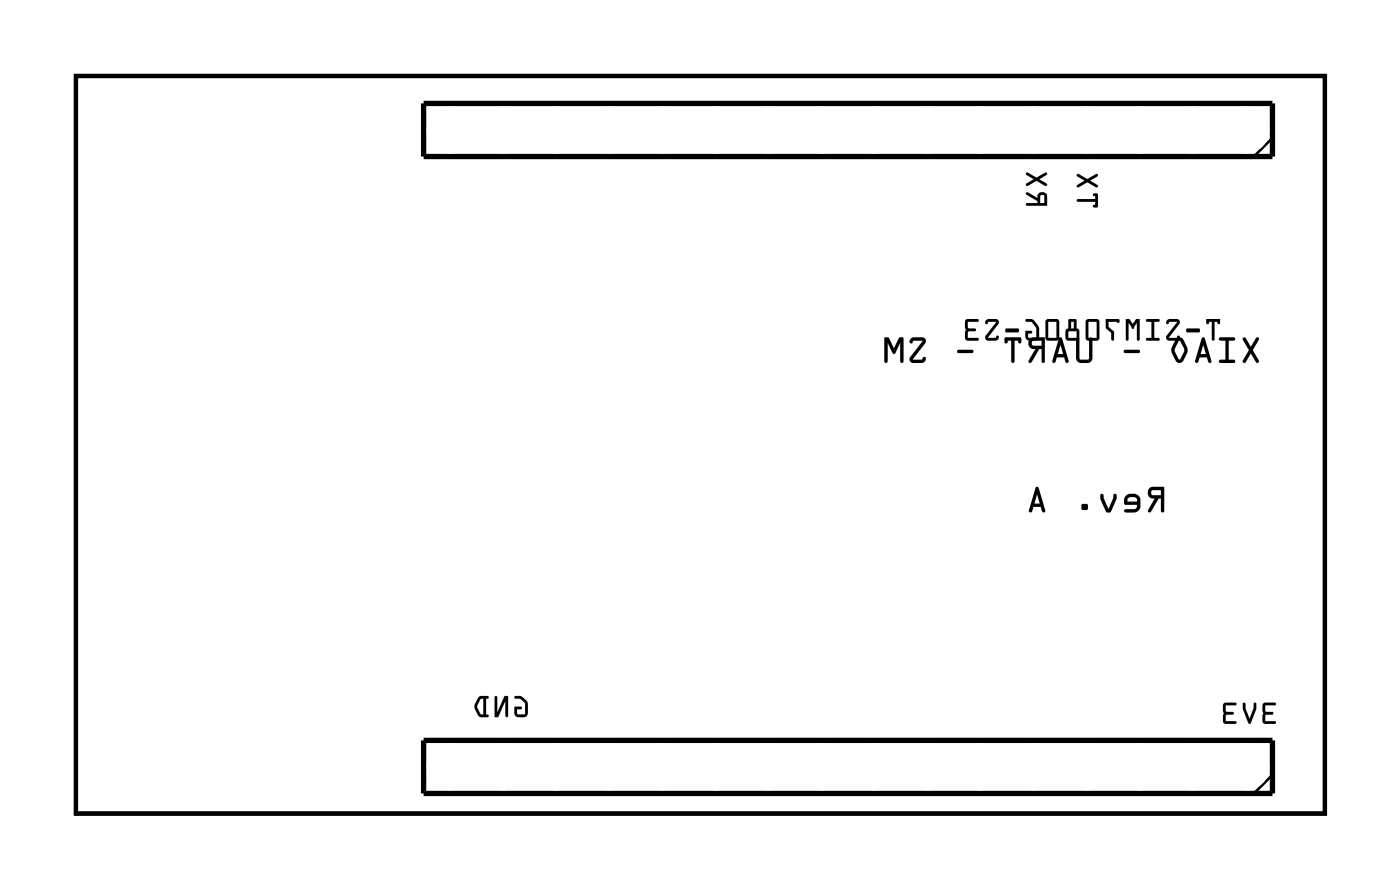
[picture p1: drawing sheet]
<svg xmlns="http://www.w3.org/2000/svg" width="67mm" height="43mm" viewBox="0 0 67 43" stroke-linecap="round" stroke-linejoin="round" font-family="sans-serif">
<path d="M3.6 3.6h59.8v35.3h-59.8z" fill="none" stroke="#000" stroke-width=".2"/>
<g fill="#000">
<path d="M3.6 3.6h59.8v35.3h-59.8zM3.6 3.6v35.3h59.8v-35.3z"/>
<path d="M49.8 9.3l.2 .1v.3h-.2zM49.1 9.2v.1l.6 .3v.1h-.5v.1h.9v-.4a.24 .24 0 0 0-.2-.2 .24 .24 0 0 0-.2 .3zM49.1 8.3v.1l.4 .2-.4 .2 .1 .1 .4-.2 .4 .2h.1l-.3-.3 .3-.2v-.1l-.5 .2z"/>
<path d="M49.8 9.3l.2 .1v.3h-.2zM49.8 9.3v.4h.2v-.3zM49.1 9.2v.1l.6 .3v.1h-.5v.1h.9v-.4a.25 .25 0 0 0-.4-.1v.2zM49.1 9.2l.6 .3a.24 .24 0 0 1 .2-.3 .24 .24 0 0 1 .2 .2v.4h-.9v-.1h.5v-.1l-.6-.3zM49.1 8.3v.1l.4 .2-.4 .2 .1 .1 .4-.2 .4 .2h.1l-.3-.3 .3-.2v-.1l-.5 .2zM49.1 8.3l.5 .2 .5-.2v.1l-.3 .2 .3 .3h-.1l-.4-.2-.4 .2-.1-.1 .4-.2-.4-.2z"/>
<path d="M51.6 9.5v.2h.8l-.1 .2h.3l-.1-.6h-.2l.1 .2zM51.6 8.3v.1l.3 .2-.3 .2v.2l.5-.3 .4 .3 .1-.1-.4-.3 .3-.2v-.1l-.4 .3z"/>
<path d="M51.6 9.5v.2h.8l-.1 .2h.3l-.1-.6h-.2l.1 .2zM51.6 9.5h.8l-.1-.2h.2l.1 .6h-.3l.1-.2h-.8zM51.6 8.3v.1l.3 .2-.3 .2v.2l.5-.3 .4 .3 .1-.1-.4-.3 .3-.2v-.1l-.4 .3zM51.6 8.3l.5 .3 .4-.3v.1l-.3 .2 .4 .3-.1 .1-.4-.3-.5 .3v-.2l.3-.2-.3-.2z"/>
<path d="M57.8 15.3v.2l.2-.1v.8l.1 .1v-.9l.3 .1v-.2zM57.8 15.3h.6v.2l-.2-.1-.1 .9-.1-.1v-.8l-.2 .1zM56.8 15.7l.1 .2h.5l.1-.1-.1-.1zM56.8 15.7h.6l.1 .1-.1 .1h-.5zM55.9 15.3v.2l.1-.1h.4l-.5 .7-.1 .1 .2 .1h.4l.1-.1-.1-.1-.1 .1h-.3l.5-.7v-.1l-.2-.1zM55.9 15.3h.4l.2 .1v.1l-.5 .7h.3l.1-.1 .1 .1-.1 .1h-.4l-.2-.1 .1-.1 .5-.7h-.4l-.1 .1zM54.9 15.3v.1h.2v.8h-.2v.1h.6v-.1h-.2v-.8h.2v-.1zM54.9 15.3h.6v.1h-.2v.8h.2v.1h-.6v-.1h.2v-.8h-.2zM53.9 15.3v1l.1-.1v-.8l.2 .3 .2-.2v.7l.1 .1 .1-1h-.2l-.2 .2-.1-.2zM53.9 15.3h.2l.1 .2 .2-.2h.2l-.1 1-.1-.1v-.7l-.2 .2-.2-.2v.7l-.1 .1zM52.9 15.3v.4l.3 .2v.4h.1v-.4l-.2-.3v-.2l.4 .1 .1-.2zM52.9 15.3h.7l-.1 .2-.4-.1v.2l.2 .3v.4h-.1v-.4l-.3-.2zM52 15.3v.9l.1 .1h.5v-.1v-.9h-.1zM52 15.3h.5h.1v.9v.1h-.5l-.1-.1zM52.1 15.4h.4v.8h-.4zM52.1 15.4v.8h.4v-.8zM51.2 15.3l-.1 .4-.1 .2v.3l.1 .1h.5l.1-.4-.2-.2v-.4zM51.2 15.3h.3v.4l.2 .2-.1 .4h-.5l-.1-.1v-.3l.1-.2zM51.1 15.9h.4v.3h-.4zM51.1 15.9v.3h.4v-.3zM51.3 15.4h.1v.3h-.1zM51.3 15.4v.3h.1v-.3zM50.1 15.3v.9l.1 .1h.4l.1-.1v-.9h-.1zM50.1 15.3h.5h.1v.9l-.1 .1h-.4l-.1-.1zM50.2 15.4h.4v.8h-.4zM50.2 15.4v.8h.4v-.8zM49.1 15.3v.1h.3l.2 .3v.5l-.4-.1v-.1l.2-.1-.3-.1v.4l.5 .1 .2-.2a.71 .71 0 0 0-.3-.8zM49.1 15.3h.3l.3 .4 .1 .4-.2 .2h-.4l-.1-.1v-.4l.3 .1v.1h-.2l.1 .2 .3-.1v-.4l-.2-.3h-.3zM48.1 15.7l.1 .2h.5l.1-.1-.1-.1zM48.1 15.7h.6l.1 .1-.1 .1h-.5zM47.2 15.3v.2l.1-.1h.4l-.5 .7v.1l.1 .1h.4l.1-.1v-.1l-.2 .1h-.3l.5-.7v-.1l-.1-.1zM47.2 15.3h.5l.1 .1v.1l-.5 .7h.3l.2-.1v.1l-.1 .1h-.4l-.1-.1v-.1l.5-.7h-.4l-.1 .1zM46.2 15.3v.9l.1 .1h.5v-.1h-.5l.1-.3 .3-.1-.3-.1-.1-.3h.5l.1-.1zM46.2 15.3h.7l-.1 .1h-.5l.1 .3 .3 .1-.3 .1-.1 .3h.5v.1h-.5l-.1-.1z"/>
<path d="M57.8 15.3v.2l.2-.1v.8l.1 .1 .1-.9 .2 .1v-.2zM56.8 15.7l.1 .2 .6-.1-.1-.1zM55.9 15.3v.2l.1-.1h.4l-.5 .7-.1 .1 .2 .1h.4l.1-.1-.1-.1-.1 .1h-.3l.5-.7v-.1l-.2-.1zM54.9 15.3v.1h.2v.8h-.2v.1h.6v-.1h-.2v-.8h.2v-.1zM53.9 15.3v1l.1-.1v-.7l.2 .2 .2-.2v.7l.1 .1 .1-1h-.2l-.2 .2-.1-.2zM52.9 15.3v.4l.3 .2v.4h.1v-.4l-.2-.3v-.2l.4 .1 .1-.2zM52 15.3v.9l.1 .1h.5v-.1v-.9h-.1zM52.1 15.4h.4v.8h-.4zM51.2 15.3l-.1 .4-.1 .2v.3l.1 .1h.5l.1-.4-.2-.2v-.4zM51.1 15.9h.4v.3h-.4zM51.3 15.4h.1v.3h-.1zM50.1 15.3v.9l.1 .1h.4l.1-.1v-.9h-.1zM50.2 15.4h.4v.8h-.4zM49.1 15.3v.1h.3l.2 .3v.5l-.4-.1v-.1h.2v-.1l-.3-.1v.4l.5 .1 .1-.1a.65 .65 0 0 0-.5-.9zM48.1 15.7l.1 .2 .6-.1-.1-.1zM47.2 15.3v.2l.1-.1h.4l-.5 .7v.1l.1 .1h.4l.1-.1v-.1l-.2 .1h-.3l.5-.7v-.1l-.1-.1zM46.2 15.3v.9l.1 .1h.5v-.1h-.5l.1-.3 .3-.1-.3-.1-.1-.3h.5l.1-.1z"/>
<path d="M59.5 16.2l.3 .6-.3 .5h.1l.3-.4 .3 .5 .1-.1-.3-.5 .3-.6h-.2l-.2 .4-.3-.4zM59.5 16.2h.1l.3 .4 .2-.4h.2l-.3 .6 .3 .5-.1 .1-.3-.5-.3 .4h-.1l.3-.5zM58.4 16.2v.1h.3v.9h-.3v.1l.7 .1v-.2h-.3v-.9h.3v-.1zM58.4 16.2h.7v.1h-.3v.9h.3v.2l-.7-.1v-.1h.3v-.9h-.3zM57.6 16.5l.1 .4h-.2zM57.6 16.5l-.1 .4h.2zM57.6 16.2l-.4 1.1 .1 .1 .1-.3h.4v.2l.2 .1-.3-1.2zM57.6 16.2h.1l.3 1.1v.1l-.2-.1v-.2h-.4l-.1 .3-.1-.1zM56.3 16.2l-.2 .6 .2 .5 .2 .1 .3-.5 .1-.2-.3-.5-.1-.1zM56.3 16.2l.2-.1 .1 .1 .3 .5-.1 .2-.3 .5-.2-.1-.2-.5zM56.4 16.3l.3 .5-.2 .4-.3-.4zM56.4 16.3l-.2 .5 .3 .4 .2-.4zM53.8 16.8l.1 .1h.6l.1-.1-.1-.1zM53.8 16.8l.7-.1 .1 .1-.1 .1h-.6zM51.5 16.2v1l.2 .2h.5l.1-.3v-.9l-.1-.1-.1 .1v1h-.3l-.1-.1v-.9zM51.5 16.2h.2v.9l.1 .1h.3v-1l.1-.1 .1 .1v.9l-.1 .3h-.5l-.2-.2zM50.8 16.5l.1 .4h-.3zM50.8 16.5l-.2 .4h.3zM50.7 16.2l-.3 1.1 .1 .1 .1-.3h.3l.1 .2 .1 .1-.3-1.2zM50.7 16.2h.1l.4 1.1-.1 .1-.1-.1-.1-.2h-.3l-.1 .3-.1-.1zM49.4 16.3h.5v.2h-.5zM49.4 16.3l.1 .2h.4v-.2zM49.3 16.2v.4l.1 .1h.2l-.4 .6h.2l.4-.6h.1v.6l.1 .1v-1.3zM49.3 16.2l.7-.1v1.3l-.1-.1v-.6h-.1l-.4 .6h-.2l.4-.6a.29 .29 0 0 1-.3-.1 .29 .29 0 0 1 0-.4zM48.1 16.2v.2l.1-.1h.2v1l.1 .1 .1-1.1h.1l.2 .1v-.2zM48.1 16.2h.8v.2l-.2-.1h-.1l-.1 1.1-.1-.1v-1h-.2l-.1 .1zM45.8 16.8l.1 .1h.6l.1-.1-.1-.1zM45.8 16.8l.7-.1 .1 .1-.1 .1h-.6zM43.6 16.2l-.1 .2h.1l.2-.1h.4l-.6 .8v.2l.1 .1h.5l.1-.2v-.1l-.2 .1h-.4l.6-.8v-.1l-.1-.2zM43.6 16.2l.6-.1 .1 .2v.1l-.6 .8h.4l.2-.1v.1l-.1 .2h-.5l-.1-.1v-.2l.6-.8h-.4l-.2 .1zM42.3 16.2l.1 1.1h.1v-.9l.3 .5 .3-.5v.9h.1v-1.1h-.1l-.3 .5-.3-.5zM42.3 16.2l.2-.1 .3 .6 .3-.6 .1 .1v1.1h-.1v-.9l-.3 .5-.3-.5v.9h-.1z"/>
<path d="M59.5 16.2l.3 .6-.3 .5h.1l.3-.4 .3 .5 .1-.1-.3-.5 .3-.6h-.2l-.2 .4-.3-.4zM58.4 16.2v.1h.3v.9h-.3v.1l.7 .1v-.2h-.3v-.9h.3v-.1zM57.6 16.5l.1 .4h-.2zM57.6 16.2l-.4 1.1 .1 .1 .1-.3h.4l.1 .3h.1l-.3-1.2zM56.3 16.2l-.2 .6 .2 .5a.21 .21 0 0 0 .4 0l.2-.6-.3-.5-.1-.1zM56.4 16.3l.3 .5-.2 .4-.3-.4zM53.8 16.8l.1 .1h.6l.1-.1-.1-.1zM51.5 16.2v1l.2 .2h.5l.1-.3v-.9l-.1-.1-.1 .1v1h-.3l-.1-.1v-.9zM50.8 16.5l.1 .4h-.3zM50.7 16.2l-.3 1.1 .1 .1 .1-.3h.3l.1 .3h.1l-.3-1.2zM49.4 16.3h.5v.2h-.5zM49.3 16.2a.29 .29 0 0 0 0 .4 .29 .29 0 0 0 .3 .1l-.4 .6h.2l.4-.6h.1v.6l.1 .1v-1.3zM48.1 16.2v.2l.1-.1h.2v1l.1 .1 .1-1.1h.1l.2 .1v-.2zM45.8 16.8l.1 .1h.6l.1-.1-.1-.1zM43.6 16.2v.2l.2-.1h.4l-.6 .8v.2l.1 .1h.5l.1-.2v-.1l-.2 .1h-.4l.6-.8v-.1l-.1-.2zM42.3 16.2l.1 1.1h.1v-.9l.3 .5 .3-.5v.9h.1v-1.1h-.1l-.3 .5-.3-.5z"/>
<path d="M24.6 33.3v.1h.3l.2 .3v.5l-.3-.1v-.2h.1l.1-.1-.4 .1v.3l.1 .1h.5l.1-.6a.48 .48 0 0 0-.7-.4zM23.7 33.3v1h.2l.3-.8v.8h.1v-1h-.2l-.3 .8v-.7zM23 33.4h.1v.8h-.1l-.2-.3zM22.9 33.4a.6 .6 0 0 0 0 .9h.4h.1l-.1-.1v-.8l.1-.1z"/>
<path d="M24.6 33.3v.1h.3l.2 .3v.5h-.3v-.3h.1l.1-.1-.4 .1v.3l.1 .1h.5l.1-.6a.48 .48 0 0 0-.7-.4zM24.6 33.3h.4l.3 .3v.5l-.1 .2h-.5l-.1-.1 .1-.4h.3l-.1 .1h-.1v.3l.3-.1v-.5l-.2-.2h-.2zM23.7 33.3v1h.2l.3-.8v.8h.1v-1h-.2l-.3 .8v-.7zM23.7 33.3l.1 .1v.7l.3-.8h.2v1h-.1v-.8l-.3 .8h-.2zM23 33.4h.1v.8h-.1l-.2-.3zM23 33.4l-.2 .5 .2 .3h.1v-.8zM22.9 33.4l-.2 .3v.2l.2 .4h.5v-.1h-.1v-.8l.1-.1zM22.9 33.4l.5-.1-.1 .1v.8h.1v.1h-.5l-.2-.4v-.2z"/>
<path d="M55.1 23.5h.5v.2h-.4zM55 23.4a.29 .29 0 0 0 0 .3 .29 .29 0 0 0 .3 .2l-.3 .6h.1l.4-.6h.1v.5l.1 .1v-1.2zM54 23.8h.3l.1 .2h-.4zM53.9 23.7l-.1 .2v.2l.6 .1-.1 .2h-.4l-.1 .1h.7l.1-.3v-.4l-.3-.2zM52.7 23.7v.1l.2 .7h.3l.3-.6v-.2h-.2l-.2 .7-.3-.7zM51.8 24.1v.3h.3v-.3zM49.7 23.7l.1 .4h-.3zM49.6 23.3l-.3 1.2h.1l.1-.2h.3l.1 .2h.1l-.3-1.1z"/>
<path d="M55.1 23.5h.5v.2h-.4zM55.1 23.5l.1 .2h.4v-.2zM55 23.4v.3l.1 .1 .2 .1-.3 .6h.1l.4-.6h.1v.5l.1 .1v-1.2zM55 23.4l.7-.1v1.2l-.1-.1v-.5h-.1l-.4 .6h-.1l.3-.6a.29 .29 0 0 1-.3-.2 .29 .29 0 0 1 0-.3zM54 23.8h.3l.1 .2h-.4zM54 23.8v.2h.4l-.1-.2zM53.9 23.7l-.1 .4 .6 .1-.1 .2h-.4v.1h.6l.1-.2v-.4a.43 .43 0 0 0-.7-.2zM53.9 23.7l.2-.1a.38 .38 0 0 1 .5 .3v.4l-.1 .2h-.6v-.1h.4l.1-.2-.6-.1v-.2zM52.7 23.7v.1l.2 .7h.3l.3-.6v-.2h-.2l-.2 .7-.3-.7zM52.7 23.7h.1l.3 .7 .2-.7h.2v.2l-.3 .6h-.3l-.2-.7zM51.8 24.1v.3h.3v-.3zM51.8 24.1h.3v.3h-.3zM49.7 23.7l.1 .4h-.3zM49.7 23.7l-.2 .4h.3zM49.6 23.3l-.3 1.2h.1l.1-.2h.3l.1 .2h.1l-.3-1.1zM49.6 23.3l.1 .1 .3 1v.1h-.1l-.1-.2h-.3l-.1 .2h-.1z"/>
<path d="M60.5 33.7v.9h.1h.5v-.1h-.5v-.3l.4-.1-.4-.1v-.2h.4l.1-.1zM60.5 33.7h.6l-.1 .1h-.4v.2l.4 .1-.4 .1v.3h.5v.1h-.5h-.1zM59.5 33.6v.3l.3 .7h.1l.2-.7v-.2h-.1l-.2 .7-.2-.7zM59.5 33.6l.1 .1 .2 .7 .2-.7h.1l.1 .2-.3 .7h-.1l-.3-.7zM58.6 33.7v.9h.1h.5v-.1h-.5v-.3l.4-.1-.4-.1v-.2h.4l.1-.1zM58.6 33.7h.6l-.1 .1h-.4v.2l.4 .1-.4 .1v.3h.5v.1h-.5h-.1z"/>
<path d="M60.5 33.7v.9h.1h.5v-.1h-.5v-.3l.4-.1-.4-.1v-.2h.4l.1-.1zM59.5 33.6v.3l.3 .7h.1l.2-.7v-.2h-.1l-.2 .7-.2-.7zM58.6 33.7v.9h.1h.5v-.1h-.5v-.3l.4-.1-.4-.1v-.2h.4l.1-.1z"/>
</g>
<path d="M20.3 5h40.6v2.5h-40.6zM20.3 35.4h40.6v2.6h-40.6z" fill="none" stroke="#000" stroke-width=".25"/>
<path d="M60.9 6.6l-.9 .9M60.9 37.1l-.9 .9" fill="none" stroke="#000" stroke-width=".13"/>
<path d="M31 30.9h1.4v1.4h-1.4z" fill="#fff"/>
<path d="M31 30.9h1.4v1.4h-1.4z" fill="none" stroke="#fff" stroke-width=".76" stroke-linecap="butt"/>
<circle cx="31.7" cy="31.6" r=".7" fill="#fff"/>
<circle cx="31.7" cy="31.6" r=".7" fill="none" stroke="#fff" stroke-width=".76" stroke-linecap="butt"/>
<circle cx="24.1" cy="31.6" r=".7" fill="#fff"/>
<circle cx="24.1" cy="31.6" r=".7" fill="none" stroke="#fff" stroke-width=".76" stroke-linecap="butt"/>
<circle cx="31.7" cy="29.1" r=".7" fill="#fff"/>
<circle cx="31.7" cy="29.1" r=".7" fill="none" stroke="#fff" stroke-width=".76" stroke-linecap="butt"/>
<circle cx="24.1" cy="29.1" r=".7" fill="#fff"/>
<circle cx="24.1" cy="29.1" r=".7" fill="none" stroke="#fff" stroke-width=".76" stroke-linecap="butt"/>
<circle cx="31.7" cy="26.5" r=".7" fill="#fff"/>
<circle cx="31.7" cy="26.5" r=".7" fill="none" stroke="#fff" stroke-width=".76" stroke-linecap="butt"/>
<circle cx="24.1" cy="26.5" r=".7" fill="#fff"/>
<circle cx="24.1" cy="26.5" r=".7" fill="none" stroke="#fff" stroke-width=".76" stroke-linecap="butt"/>
<circle cx="31.7" cy="24" r=".7" fill="#fff"/>
<circle cx="31.7" cy="24" r=".7" fill="none" stroke="#fff" stroke-width=".76" stroke-linecap="butt"/>
<circle cx="24.1" cy="24" r=".7" fill="#fff"/>
<circle cx="24.1" cy="24" r=".7" fill="none" stroke="#fff" stroke-width=".76" stroke-linecap="butt"/>
<circle cx="31.7" cy="21.4" r=".7" fill="#fff"/>
<circle cx="31.7" cy="21.4" r=".7" fill="none" stroke="#fff" stroke-width=".76" stroke-linecap="butt"/>
<circle cx="24.1" cy="21.4" r=".7" fill="#fff"/>
<circle cx="24.1" cy="21.4" r=".7" fill="none" stroke="#fff" stroke-width=".76" stroke-linecap="butt"/>
<circle cx="31.7" cy="18.9" r=".7" fill="#fff"/>
<circle cx="31.7" cy="18.9" r=".7" fill="none" stroke="#fff" stroke-width=".76" stroke-linecap="butt"/>
<circle cx="24.1" cy="18.9" r=".7" fill="#fff"/>
<circle cx="24.1" cy="18.9" r=".7" fill="none" stroke="#fff" stroke-width=".76" stroke-linecap="butt"/>
<circle cx="31.7" cy="16.4" r=".7" fill="#fff"/>
<circle cx="31.7" cy="16.4" r=".7" fill="none" stroke="#fff" stroke-width=".76" stroke-linecap="butt"/>
<circle cx="24.1" cy="16.4" r=".7" fill="#fff"/>
<circle cx="24.1" cy="16.4" r=".7" fill="none" stroke="#fff" stroke-width=".76" stroke-linecap="butt"/>
<circle cx="31.7" cy="13.8" r=".7" fill="#fff"/>
<circle cx="31.7" cy="13.8" r=".7" fill="none" stroke="#fff" stroke-width=".76" stroke-linecap="butt"/>
<circle cx="24.1" cy="13.8" r=".7" fill="#fff"/>
<circle cx="24.1" cy="13.8" r=".7" fill="none" stroke="#fff" stroke-width=".76" stroke-linecap="butt"/>
<circle cx="11.4" cy="29.1" r=".6" fill="#fff"/>
<circle cx="11.4" cy="29.1" r=".6" fill="none" stroke="#fff" stroke-width=".65" stroke-linecap="butt"/>
<path d="M10.8 28.5h1.2v1.2h-1.2z" fill="#fff"/>
<path d="M10.8 28.5h1.2v1.2h-1.2z" fill="none" stroke="#fff" stroke-width=".65" stroke-linecap="butt"/>
<circle cx="13.9" cy="29.1" r=".6" fill="#fff"/>
<circle cx="13.9" cy="29.1" r=".6" fill="none" stroke="#fff" stroke-width=".65" stroke-linecap="butt"/>
<circle cx="11.4" cy="13.8" r=".6" fill="#fff"/>
<circle cx="11.4" cy="13.8" r=".6" fill="none" stroke="#fff" stroke-width=".65" stroke-linecap="butt"/>
<path d="M10.8 13.2h1.2v1.2h-1.2z" fill="#fff"/>
<path d="M10.8 13.2h1.2v1.2h-1.2z" fill="none" stroke="#fff" stroke-width=".65" stroke-linecap="butt"/>
<circle cx="13.9" cy="13.8" r=".6" fill="#fff"/>
<circle cx="13.9" cy="13.8" r=".6" fill="none" stroke="#fff" stroke-width=".65" stroke-linecap="butt"/>
<circle cx="11.4" cy="18.9" r=".6" fill="#fff"/>
<circle cx="11.4" cy="18.9" r=".6" fill="none" stroke="#fff" stroke-width=".65" stroke-linecap="butt"/>
<path d="M10.8 18.3h1.2v1.2h-1.2z" fill="#fff"/>
<path d="M10.8 18.3h1.2v1.2h-1.2z" fill="none" stroke="#fff" stroke-width=".65" stroke-linecap="butt"/>
<circle cx="13.9" cy="18.9" r=".6" fill="#fff"/>
<circle cx="13.9" cy="18.9" r=".6" fill="none" stroke="#fff" stroke-width=".65" stroke-linecap="butt"/>
<circle cx="11.4" cy="24" r=".6" fill="#fff"/>
<circle cx="11.4" cy="24" r=".6" fill="none" stroke="#fff" stroke-width=".65" stroke-linecap="butt"/>
<path d="M10.8 23.4h1.2v1.2h-1.2z" fill="#fff"/>
<path d="M10.8 23.4h1.2v1.2h-1.2z" fill="none" stroke="#fff" stroke-width=".65" stroke-linecap="butt"/>
<circle cx="13.9" cy="24" r=".6" fill="#fff"/>
<circle cx="13.9" cy="24" r=".6" fill="none" stroke="#fff" stroke-width=".65" stroke-linecap="butt"/>
<path d="M18.3 10.6h1.4v1.4h-1.4z" fill="#fff"/>
<path d="M18.3 10.6h1.4v1.4h-1.4z" fill="none" stroke="#fff" stroke-width=".76" stroke-linecap="butt"/>
<circle cx="19" cy="11.3" r=".7" fill="#fff"/>
<circle cx="19" cy="11.3" r=".7" fill="none" stroke="#fff" stroke-width=".76" stroke-linecap="butt"/>
<circle cx="19" cy="13.8" r=".7" fill="#fff"/>
<circle cx="19" cy="13.8" r=".7" fill="none" stroke="#fff" stroke-width=".76" stroke-linecap="butt"/>
<circle cx="6.3" cy="29.1" r=".7" fill="#fff"/>
<circle cx="6.3" cy="29.1" r=".7" fill="none" stroke="#fff" stroke-width=".76" stroke-linecap="butt"/>
<circle cx="8.8" cy="29.1" r=".7" fill="#fff"/>
<circle cx="8.8" cy="29.1" r=".7" fill="none" stroke="#fff" stroke-width=".76" stroke-linecap="butt"/>
<circle cx="6.3" cy="18.9" r=".7" fill="#fff"/>
<circle cx="6.3" cy="18.9" r=".7" fill="none" stroke="#fff" stroke-width=".76" stroke-linecap="butt"/>
<circle cx="8.8" cy="18.9" r=".7" fill="#fff"/>
<circle cx="8.8" cy="18.9" r=".7" fill="none" stroke="#fff" stroke-width=".76" stroke-linecap="butt"/>
<circle cx="6.3" cy="24" r=".7" fill="#fff"/>
<circle cx="6.3" cy="24" r=".7" fill="none" stroke="#fff" stroke-width=".76" stroke-linecap="butt"/>
<circle cx="8.8" cy="24" r=".7" fill="#fff"/>
<circle cx="8.8" cy="24" r=".7" fill="none" stroke="#fff" stroke-width=".76" stroke-linecap="butt"/>
<circle cx="6.3" cy="13.8" r=".7" fill="#fff"/>
<circle cx="6.3" cy="13.8" r=".7" fill="none" stroke="#fff" stroke-width=".76" stroke-linecap="butt"/>
<circle cx="8.8" cy="13.8" r=".7" fill="#fff"/>
<circle cx="8.8" cy="13.8" r=".7" fill="none" stroke="#fff" stroke-width=".76" stroke-linecap="butt"/>
<circle cx="59.7" cy="6.2" r=".74" fill="#fff"/>
<circle cx="59.7" cy="6.2" r=".74" fill="none" stroke="#fff" stroke-width=".76" stroke-linecap="butt"/>
<circle cx="57.1" cy="6.2" r=".74" fill="#fff"/>
<circle cx="57.1" cy="6.2" r=".74" fill="none" stroke="#fff" stroke-width=".76" stroke-linecap="butt"/>
<circle cx="54.6" cy="6.2" r=".74" fill="#fff"/>
<circle cx="54.6" cy="6.2" r=".74" fill="none" stroke="#fff" stroke-width=".76" stroke-linecap="butt"/>
<circle cx="52" cy="6.2" r=".74" fill="#fff"/>
<circle cx="52" cy="6.2" r=".74" fill="none" stroke="#fff" stroke-width=".76" stroke-linecap="butt"/>
<circle cx="49.5" cy="6.2" r=".74" fill="#fff"/>
<circle cx="49.5" cy="6.2" r=".74" fill="none" stroke="#fff" stroke-width=".76" stroke-linecap="butt"/>
<circle cx="47" cy="6.2" r=".74" fill="#fff"/>
<circle cx="47" cy="6.2" r=".74" fill="none" stroke="#fff" stroke-width=".76" stroke-linecap="butt"/>
<circle cx="44.4" cy="6.2" r=".74" fill="#fff"/>
<circle cx="44.4" cy="6.2" r=".74" fill="none" stroke="#fff" stroke-width=".76" stroke-linecap="butt"/>
<circle cx="41.9" cy="6.2" r=".74" fill="#fff"/>
<circle cx="41.9" cy="6.2" r=".74" fill="none" stroke="#fff" stroke-width=".76" stroke-linecap="butt"/>
<circle cx="39.3" cy="6.2" r=".74" fill="#fff"/>
<circle cx="39.3" cy="6.2" r=".74" fill="none" stroke="#fff" stroke-width=".76" stroke-linecap="butt"/>
<circle cx="36.8" cy="6.2" r=".74" fill="#fff"/>
<circle cx="36.8" cy="6.2" r=".74" fill="none" stroke="#fff" stroke-width=".76" stroke-linecap="butt"/>
<circle cx="34.3" cy="6.2" r=".74" fill="#fff"/>
<circle cx="34.3" cy="6.2" r=".74" fill="none" stroke="#fff" stroke-width=".76" stroke-linecap="butt"/>
<circle cx="31.7" cy="6.2" r=".74" fill="#fff"/>
<circle cx="31.7" cy="6.2" r=".74" fill="none" stroke="#fff" stroke-width=".76" stroke-linecap="butt"/>
<circle cx="29.2" cy="6.2" r=".74" fill="#fff"/>
<circle cx="29.2" cy="6.2" r=".74" fill="none" stroke="#fff" stroke-width=".76" stroke-linecap="butt"/>
<circle cx="26.6" cy="6.2" r=".74" fill="#fff"/>
<circle cx="26.6" cy="6.2" r=".74" fill="none" stroke="#fff" stroke-width=".76" stroke-linecap="butt"/>
<circle cx="24.1" cy="6.2" r=".74" fill="#fff"/>
<circle cx="24.1" cy="6.2" r=".74" fill="none" stroke="#fff" stroke-width=".76" stroke-linecap="butt"/>
<circle cx="21.6" cy="6.2" r=".74" fill="#fff"/>
<circle cx="21.6" cy="6.2" r=".74" fill="none" stroke="#fff" stroke-width=".76" stroke-linecap="butt"/>
<circle cx="59.7" cy="6.2" r=".74" fill="#fff"/>
<circle cx="59.7" cy="6.2" r=".74" fill="none" stroke="#fff" stroke-width=".76" stroke-linecap="butt"/>
<circle cx="57.1" cy="6.2" r=".74" fill="#fff"/>
<circle cx="57.1" cy="6.2" r=".74" fill="none" stroke="#fff" stroke-width=".76" stroke-linecap="butt"/>
<circle cx="54.6" cy="6.2" r=".74" fill="#fff"/>
<circle cx="54.6" cy="6.2" r=".74" fill="none" stroke="#fff" stroke-width=".76" stroke-linecap="butt"/>
<circle cx="52" cy="6.2" r=".74" fill="#fff"/>
<circle cx="52" cy="6.2" r=".74" fill="none" stroke="#fff" stroke-width=".76" stroke-linecap="butt"/>
<circle cx="49.5" cy="6.2" r=".74" fill="#fff"/>
<circle cx="49.5" cy="6.2" r=".74" fill="none" stroke="#fff" stroke-width=".76" stroke-linecap="butt"/>
<circle cx="47" cy="6.2" r=".74" fill="#fff"/>
<circle cx="47" cy="6.2" r=".74" fill="none" stroke="#fff" stroke-width=".76" stroke-linecap="butt"/>
<circle cx="44.4" cy="6.2" r=".74" fill="#fff"/>
<circle cx="44.4" cy="6.2" r=".74" fill="none" stroke="#fff" stroke-width=".76" stroke-linecap="butt"/>
<circle cx="41.9" cy="6.2" r=".74" fill="#fff"/>
<circle cx="41.9" cy="6.2" r=".74" fill="none" stroke="#fff" stroke-width=".76" stroke-linecap="butt"/>
<circle cx="39.3" cy="6.2" r=".74" fill="#fff"/>
<circle cx="39.3" cy="6.2" r=".74" fill="none" stroke="#fff" stroke-width=".76" stroke-linecap="butt"/>
<circle cx="36.8" cy="6.2" r=".74" fill="#fff"/>
<circle cx="36.8" cy="6.2" r=".74" fill="none" stroke="#fff" stroke-width=".76" stroke-linecap="butt"/>
<circle cx="34.3" cy="6.2" r=".74" fill="#fff"/>
<circle cx="34.3" cy="6.2" r=".74" fill="none" stroke="#fff" stroke-width=".76" stroke-linecap="butt"/>
<circle cx="31.7" cy="6.2" r=".74" fill="#fff"/>
<circle cx="31.7" cy="6.2" r=".74" fill="none" stroke="#fff" stroke-width=".76" stroke-linecap="butt"/>
<circle cx="29.2" cy="6.2" r=".74" fill="#fff"/>
<circle cx="29.2" cy="6.2" r=".74" fill="none" stroke="#fff" stroke-width=".76" stroke-linecap="butt"/>
<circle cx="26.6" cy="6.2" r=".74" fill="#fff"/>
<circle cx="26.6" cy="6.2" r=".74" fill="none" stroke="#fff" stroke-width=".76" stroke-linecap="butt"/>
<circle cx="24.1" cy="6.2" r=".74" fill="#fff"/>
<circle cx="24.1" cy="6.2" r=".74" fill="none" stroke="#fff" stroke-width=".76" stroke-linecap="butt"/>
<circle cx="21.6" cy="6.2" r=".74" fill="#fff"/>
<circle cx="21.6" cy="6.2" r=".74" fill="none" stroke="#fff" stroke-width=".76" stroke-linecap="butt"/>
<circle cx="19" cy="20.2" r=".6" fill="#fff"/>
<circle cx="19" cy="20.2" r=".6" fill="none" stroke="#fff" stroke-width=".76" stroke-linecap="butt"/>
<circle cx="19" cy="22.2" r=".6" fill="#fff"/>
<circle cx="19" cy="22.2" r=".6" fill="none" stroke="#fff" stroke-width=".76" stroke-linecap="butt"/>
<circle cx="19" cy="24.2" r=".6" fill="#fff"/>
<circle cx="19" cy="24.2" r=".6" fill="none" stroke="#fff" stroke-width=".76" stroke-linecap="butt"/>
<circle cx="19" cy="26.2" r=".6" fill="#fff"/>
<circle cx="19" cy="26.2" r=".6" fill="none" stroke="#fff" stroke-width=".76" stroke-linecap="butt"/>
<circle cx="19" cy="28.2" r=".6" fill="#fff"/>
<circle cx="19" cy="28.2" r=".6" fill="none" stroke="#fff" stroke-width=".76" stroke-linecap="butt"/>
<circle cx="39.3" cy="22.5" r=".6" fill="#fff"/>
<circle cx="39.3" cy="22.5" r=".6" fill="none" stroke="#fff" stroke-width=".76" stroke-linecap="butt"/>
<circle cx="39.3" cy="24.5" r=".6" fill="#fff"/>
<circle cx="39.3" cy="24.5" r=".6" fill="none" stroke="#fff" stroke-width=".76" stroke-linecap="butt"/>
<circle cx="39.3" cy="26.5" r=".6" fill="#fff"/>
<circle cx="39.3" cy="26.5" r=".6" fill="none" stroke="#fff" stroke-width=".76" stroke-linecap="butt"/>
<circle cx="39.3" cy="28.5" r=".6" fill="#fff"/>
<circle cx="39.3" cy="28.5" r=".6" fill="none" stroke="#fff" stroke-width=".76" stroke-linecap="butt"/>
<circle cx="13.9" cy="8.7" r=".6" fill="#fff"/>
<circle cx="13.9" cy="8.7" r=".6" fill="none" stroke="#fff" stroke-width=".76" stroke-linecap="butt"/>
<circle cx="11.9" cy="8.7" r=".6" fill="#fff"/>
<circle cx="11.9" cy="8.7" r=".6" fill="none" stroke="#fff" stroke-width=".76" stroke-linecap="butt"/>
<circle cx="13.9" cy="34.1" r=".6" fill="#fff"/>
<circle cx="13.9" cy="34.1" r=".6" fill="none" stroke="#fff" stroke-width=".76" stroke-linecap="butt"/>
<circle cx="11.9" cy="34.1" r=".6" fill="#fff"/>
<circle cx="11.9" cy="34.1" r=".6" fill="none" stroke="#fff" stroke-width=".76" stroke-linecap="butt"/>
<circle cx="59.7" cy="29.1" r=".74" fill="#fff"/>
<circle cx="59.7" cy="29.1" r=".74" fill="none" stroke="#fff" stroke-width=".76" stroke-linecap="butt"/>
<circle cx="57.1" cy="29.1" r=".74" fill="#fff"/>
<circle cx="57.1" cy="29.1" r=".74" fill="none" stroke="#fff" stroke-width=".76" stroke-linecap="butt"/>
<circle cx="54.6" cy="29.1" r=".74" fill="#fff"/>
<circle cx="54.6" cy="29.1" r=".74" fill="none" stroke="#fff" stroke-width=".76" stroke-linecap="butt"/>
<circle cx="52" cy="29.1" r=".74" fill="#fff"/>
<circle cx="52" cy="29.1" r=".74" fill="none" stroke="#fff" stroke-width=".76" stroke-linecap="butt"/>
<circle cx="49.5" cy="29.1" r=".74" fill="#fff"/>
<circle cx="49.5" cy="29.1" r=".74" fill="none" stroke="#fff" stroke-width=".76" stroke-linecap="butt"/>
<circle cx="47" cy="29.1" r=".74" fill="#fff"/>
<circle cx="47" cy="29.1" r=".74" fill="none" stroke="#fff" stroke-width=".76" stroke-linecap="butt"/>
<circle cx="44.4" cy="29.1" r=".74" fill="#fff"/>
<circle cx="44.4" cy="29.1" r=".74" fill="none" stroke="#fff" stroke-width=".76" stroke-linecap="butt"/>
<circle cx="59.7" cy="13.8" r=".74" fill="#fff"/>
<circle cx="59.7" cy="13.8" r=".74" fill="none" stroke="#fff" stroke-width=".76" stroke-linecap="butt"/>
<circle cx="57.1" cy="13.8" r=".74" fill="#fff"/>
<circle cx="57.1" cy="13.8" r=".74" fill="none" stroke="#fff" stroke-width=".76" stroke-linecap="butt"/>
<circle cx="54.6" cy="13.8" r=".74" fill="#fff"/>
<circle cx="54.6" cy="13.8" r=".74" fill="none" stroke="#fff" stroke-width=".76" stroke-linecap="butt"/>
<circle cx="52" cy="13.8" r=".74" fill="#fff"/>
<circle cx="52" cy="13.8" r=".74" fill="none" stroke="#fff" stroke-width=".76" stroke-linecap="butt"/>
<circle cx="49.5" cy="13.8" r=".74" fill="#fff"/>
<circle cx="49.5" cy="13.8" r=".74" fill="none" stroke="#fff" stroke-width=".76" stroke-linecap="butt"/>
<circle cx="47" cy="13.8" r=".74" fill="#fff"/>
<circle cx="47" cy="13.8" r=".74" fill="none" stroke="#fff" stroke-width=".76" stroke-linecap="butt"/>
<circle cx="44.4" cy="13.8" r=".74" fill="#fff"/>
<circle cx="44.4" cy="13.8" r=".74" fill="none" stroke="#fff" stroke-width=".76" stroke-linecap="butt"/>
<circle cx="59.7" cy="36.7" r=".74" fill="#fff"/>
<circle cx="59.7" cy="36.7" r=".74" fill="none" stroke="#fff" stroke-width=".76" stroke-linecap="butt"/>
<circle cx="57.1" cy="36.7" r=".74" fill="#fff"/>
<circle cx="57.1" cy="36.7" r=".74" fill="none" stroke="#fff" stroke-width=".76" stroke-linecap="butt"/>
<circle cx="54.6" cy="36.7" r=".74" fill="#fff"/>
<circle cx="54.6" cy="36.7" r=".74" fill="none" stroke="#fff" stroke-width=".76" stroke-linecap="butt"/>
<circle cx="52" cy="36.7" r=".74" fill="#fff"/>
<circle cx="52" cy="36.7" r=".74" fill="none" stroke="#fff" stroke-width=".76" stroke-linecap="butt"/>
<circle cx="49.5" cy="36.7" r=".74" fill="#fff"/>
<circle cx="49.5" cy="36.7" r=".74" fill="none" stroke="#fff" stroke-width=".76" stroke-linecap="butt"/>
<circle cx="47" cy="36.7" r=".74" fill="#fff"/>
<circle cx="47" cy="36.7" r=".74" fill="none" stroke="#fff" stroke-width=".76" stroke-linecap="butt"/>
<circle cx="44.4" cy="36.7" r=".74" fill="#fff"/>
<circle cx="44.4" cy="36.7" r=".74" fill="none" stroke="#fff" stroke-width=".76" stroke-linecap="butt"/>
<circle cx="41.9" cy="36.7" r=".74" fill="#fff"/>
<circle cx="41.9" cy="36.7" r=".74" fill="none" stroke="#fff" stroke-width=".76" stroke-linecap="butt"/>
<circle cx="39.3" cy="36.7" r=".74" fill="#fff"/>
<circle cx="39.3" cy="36.7" r=".74" fill="none" stroke="#fff" stroke-width=".76" stroke-linecap="butt"/>
<circle cx="36.8" cy="36.7" r=".74" fill="#fff"/>
<circle cx="36.8" cy="36.7" r=".74" fill="none" stroke="#fff" stroke-width=".76" stroke-linecap="butt"/>
<circle cx="34.3" cy="36.7" r=".74" fill="#fff"/>
<circle cx="34.3" cy="36.7" r=".74" fill="none" stroke="#fff" stroke-width=".76" stroke-linecap="butt"/>
<circle cx="31.7" cy="36.7" r=".74" fill="#fff"/>
<circle cx="31.7" cy="36.7" r=".74" fill="none" stroke="#fff" stroke-width=".76" stroke-linecap="butt"/>
<circle cx="29.2" cy="36.7" r=".74" fill="#fff"/>
<circle cx="29.2" cy="36.7" r=".74" fill="none" stroke="#fff" stroke-width=".76" stroke-linecap="butt"/>
<circle cx="26.6" cy="36.7" r=".74" fill="#fff"/>
<circle cx="26.6" cy="36.7" r=".74" fill="none" stroke="#fff" stroke-width=".76" stroke-linecap="butt"/>
<circle cx="24.1" cy="36.7" r=".74" fill="#fff"/>
<circle cx="24.1" cy="36.7" r=".74" fill="none" stroke="#fff" stroke-width=".76" stroke-linecap="butt"/>
<circle cx="21.6" cy="36.7" r=".74" fill="#fff"/>
<circle cx="21.6" cy="36.7" r=".74" fill="none" stroke="#fff" stroke-width=".76" stroke-linecap="butt"/>
<circle cx="59.7" cy="36.7" r=".74" fill="#fff"/>
<circle cx="59.7" cy="36.7" r=".74" fill="none" stroke="#fff" stroke-width=".76" stroke-linecap="butt"/>
<circle cx="57.1" cy="36.7" r=".74" fill="#fff"/>
<circle cx="57.1" cy="36.7" r=".74" fill="none" stroke="#fff" stroke-width=".76" stroke-linecap="butt"/>
<circle cx="54.6" cy="36.7" r=".74" fill="#fff"/>
<circle cx="54.6" cy="36.7" r=".74" fill="none" stroke="#fff" stroke-width=".76" stroke-linecap="butt"/>
<circle cx="52" cy="36.7" r=".74" fill="#fff"/>
<circle cx="52" cy="36.7" r=".74" fill="none" stroke="#fff" stroke-width=".76" stroke-linecap="butt"/>
<circle cx="49.5" cy="36.7" r=".74" fill="#fff"/>
<circle cx="49.5" cy="36.7" r=".74" fill="none" stroke="#fff" stroke-width=".76" stroke-linecap="butt"/>
<circle cx="47" cy="36.7" r=".74" fill="#fff"/>
<circle cx="47" cy="36.7" r=".74" fill="none" stroke="#fff" stroke-width=".76" stroke-linecap="butt"/>
<circle cx="44.4" cy="36.7" r=".74" fill="#fff"/>
<circle cx="44.4" cy="36.7" r=".74" fill="none" stroke="#fff" stroke-width=".76" stroke-linecap="butt"/>
<circle cx="41.9" cy="36.7" r=".74" fill="#fff"/>
<circle cx="41.9" cy="36.7" r=".74" fill="none" stroke="#fff" stroke-width=".76" stroke-linecap="butt"/>
<circle cx="39.3" cy="36.7" r=".74" fill="#fff"/>
<circle cx="39.3" cy="36.7" r=".74" fill="none" stroke="#fff" stroke-width=".76" stroke-linecap="butt"/>
<circle cx="36.8" cy="36.7" r=".74" fill="#fff"/>
<circle cx="36.8" cy="36.7" r=".74" fill="none" stroke="#fff" stroke-width=".76" stroke-linecap="butt"/>
<circle cx="34.3" cy="36.7" r=".74" fill="#fff"/>
<circle cx="34.3" cy="36.7" r=".74" fill="none" stroke="#fff" stroke-width=".76" stroke-linecap="butt"/>
<circle cx="31.7" cy="36.7" r=".74" fill="#fff"/>
<circle cx="31.7" cy="36.7" r=".74" fill="none" stroke="#fff" stroke-width=".76" stroke-linecap="butt"/>
<circle cx="29.2" cy="36.7" r=".74" fill="#fff"/>
<circle cx="29.2" cy="36.7" r=".74" fill="none" stroke="#fff" stroke-width=".76" stroke-linecap="butt"/>
<circle cx="26.6" cy="36.7" r=".74" fill="#fff"/>
<circle cx="26.6" cy="36.7" r=".74" fill="none" stroke="#fff" stroke-width=".76" stroke-linecap="butt"/>
<circle cx="24.1" cy="36.7" r=".74" fill="#fff"/>
<circle cx="24.1" cy="36.7" r=".74" fill="none" stroke="#fff" stroke-width=".76" stroke-linecap="butt"/>
<circle cx="21.6" cy="36.7" r=".74" fill="#fff"/>
<circle cx="21.6" cy="36.7" r=".74" fill="none" stroke="#fff" stroke-width=".76" stroke-linecap="butt"/>
</svg>
